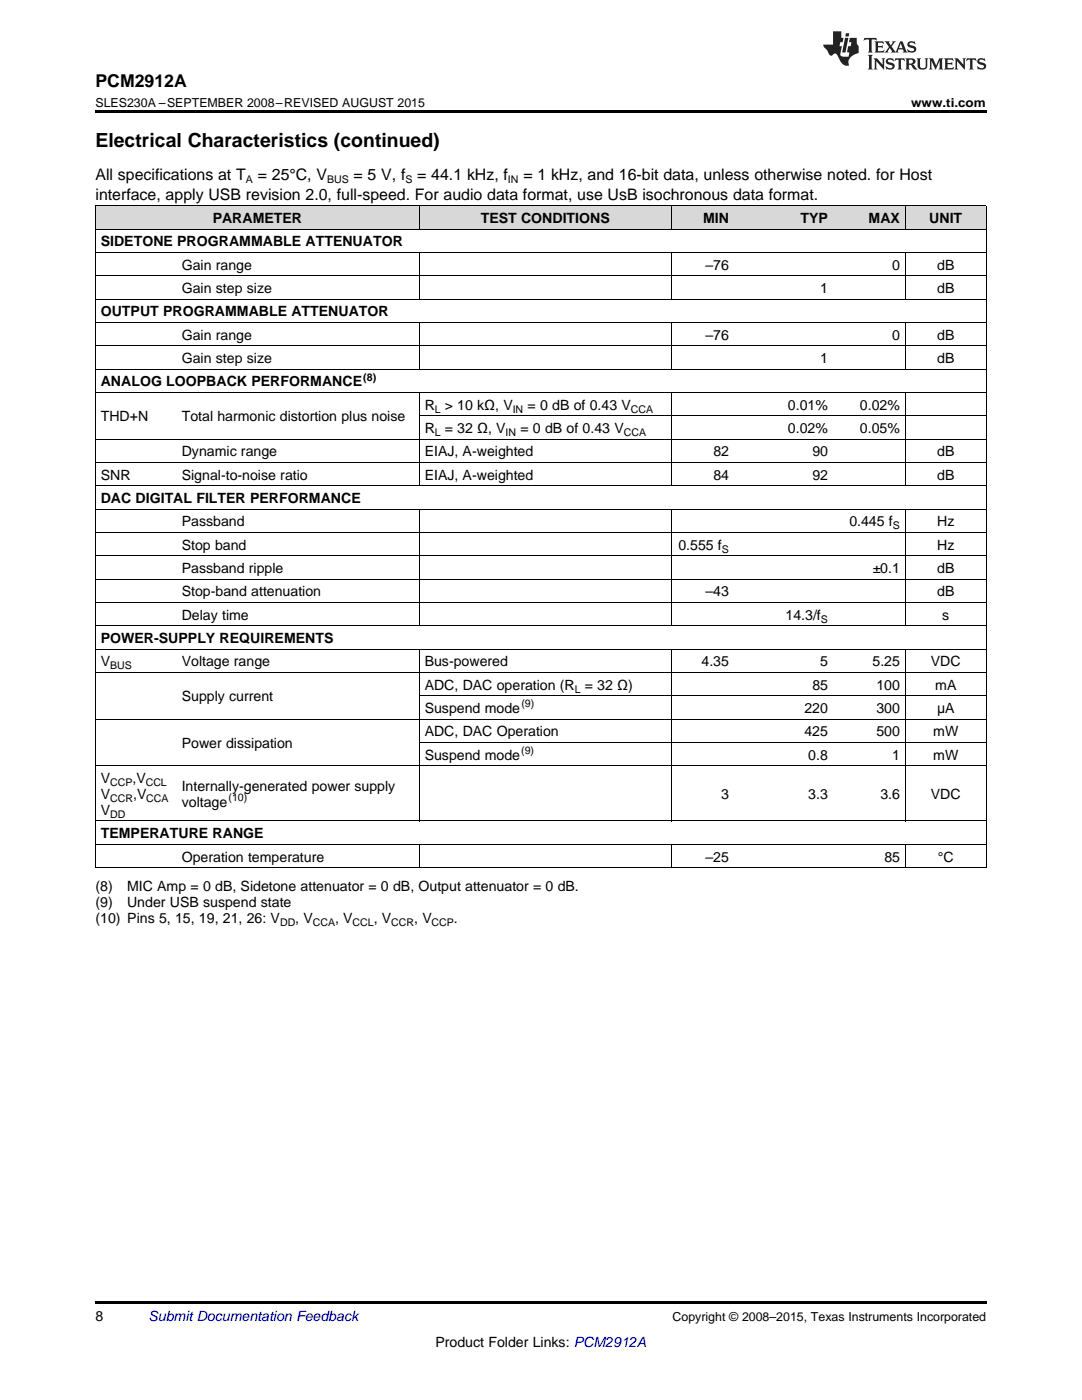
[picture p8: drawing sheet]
<svg xmlns="http://www.w3.org/2000/svg" width="216mm" height="279mm" viewBox="0 0 216 279" stroke-linecap="round" stroke-linejoin="round" font-family="sans-serif">
<defs><g id="words">
<text font-size="3.9" x="19" y="29.3">Electrical Characteristics (continued)</text>
<text font-size="3.5" x="19" y="17.3">PCM2912A</text>
<g font-size="3.2">
<text x="19" y="36">All specifications at T</text>
<text x="51.4" y="36">= 25°C, V</text>
<text x="70.6" y="36">= 5 V, f</text>
<text x="83.3" y="36">= 44.1 kHz, f</text>
<text x="104.4" y="36">= 1 kHz, and 16-bit data, unless otherwise noted. for Host</text>
<text x="19" y="39.9">interface, apply USB revision 2.0, full-speed. For audio data format, use UsB isochronous data format.</text>
</g>
<g font-size="2.8">
<text x="42.4" y="44.5">PARAMETER</text>
<text x="95.9" y="44.5">TEST CONDITIONS</text>
<text x="140.3" y="44.5">MIN</text>
<text x="159.7" y="44.5">TYP</text>
<text x="173.3" y="44.5">MAX</text>
<text x="185.4" y="44.5">UNIT</text>
<text x="20.1" y="49.2">SIDETONE PROGRAMMABLE ATTENUATOR</text>
<text x="36.3" y="53.8">Gain range</text>
<text x="140.8" y="53.8">–76</text>
<text x="178" y="53.8">0</text>
<text x="187" y="53.8">dB</text>
<text x="36.3" y="58.5">Gain step size</text>
<text x="163.7" y="58.5">1</text>
<text x="187" y="58.5">dB</text>
<text x="20.1" y="63.1">OUTPUT PROGRAMMABLE ATTENUATOR</text>
<text x="36.3" y="67.8">Gain range</text>
<text x="140.8" y="67.8">–76</text>
<text x="178" y="67.8">0</text>
<text x="187" y="67.8">dB</text>
<text x="20.1" y="77.1">ANALOG LOOPBACK PERFORMANCE</text>
<text x="36.3" y="72.5">Gain step size</text>
<text x="163.7" y="72.5">1</text>
<text x="187" y="72.5">dB</text>
<text x="84.7" y="81.8">R</text>
<text x="88.8" y="81.8">&gt; 10 kΩ, V</text>
<text x="105.3" y="81.8">= 0 dB of 0.43 V</text>
<text x="157.2" y="81.8">0.01%</text>
<text x="171.6" y="81.8">0.02%</text>
<text x="20.1" y="84.1">THD+N</text>
<text x="36.3" y="84.1">Total harmonic distortion plus noise</text>
<text x="84.7" y="86.4">R</text>
<text x="88.8" y="86.4">= 32 Ω, V</text>
<text x="103.9" y="86.4">= 0 dB of 0.43 V</text>
<text x="157.2" y="86.4">0.02%</text>
<text x="171.6" y="86.4">0.05%</text>
<text x="20.1" y="95.7">SNR</text>
<text x="36.3" y="91.1">Dynamic range</text>
<text x="36.3" y="95.7">Signal-to-noise ratio</text>
<text x="84.7" y="91.1">EIAJ, A-weighted</text>
<text x="84.7" y="95.7">EIAJ, A-weighted</text>
<text x="142.3" y="91.1">82</text>
<text x="142.3" y="95.7">84</text>
<text x="162.1" y="91.1">90</text>
<text x="162.1" y="95.7">92</text>
<text x="187" y="91.1">dB</text>
<text x="187" y="95.7">dB</text>
<text x="20.1" y="100.4">DAC DIGITAL FILTER PERFORMANCE</text>
<text x="36.3" y="105.1">Passband</text>
<text x="169.5" y="105.1">0.445 f</text>
<text x="187" y="105.1">Hz</text>
<text x="36.3" y="109.7">Stop band</text>
<text x="135.4" y="109.7">0.555 f</text>
<text x="187" y="109.7">Hz</text>
<text x="36.3" y="114.4">Passband ripple</text>
<text x="36.3" y="119">Stop-band attenuation</text>
<text x="140.8" y="119">–43</text>
<text x="174.1" y="114.4">±0.1</text>
<text x="187" y="114.4">dB</text>
<text x="187" y="119">dB</text>
<text x="36.3" y="123.7">Delay time</text>
<text x="156.7" y="123.7">14.3/f</text>
<text x="188" y="123.7">s</text>
<text x="20.1" y="128.3">POWER-SUPPLY REQUIREMENTS</text>
<text x="20.1" y="133">V</text>
<text x="36.3" y="133">Voltage range</text>
<text x="84.7" y="133">Bus-powered</text>
<text x="84.7" y="137.7">ADC, DAC operation (R</text>
<text x="116.7" y="137.7">= 32 Ω)</text>
<text x="140" y="133">4.35</text>
<text x="162.1" y="137.7">85</text>
<text x="163.7" y="133">5</text>
<text x="174.1" y="133">5.25</text>
<text x="174.9" y="137.7">100</text>
<text x="185.7" y="133">VDC</text>
<text x="186.6" y="137.7">mA</text>
<text x="36.3" y="140">Supply current</text>
<text x="84.7" y="142.3">Suspend mode</text>
<text x="160.5" y="142.3">220</text>
<text x="174.9" y="142.3">300</text>
<text x="187" y="142.3">μA</text>
<text x="36.3" y="149.3">Power dissipation</text>
<text x="84.7" y="147">ADC, DAC Operation</text>
<text x="160.5" y="147">425</text>
<text x="174.9" y="147">500</text>
<text x="186.2" y="147">mW</text>
<text x="84.7" y="151.6">Suspend mode</text>
<text x="161.3" y="151.6">0.8</text>
<text x="178" y="151.6">1</text>
<text x="186.2" y="151.6">mW</text>
<text x="20.1" y="156.3">V</text>
<text x="20.1" y="159.5">V</text>
<text x="26.4" y="156.3">,V</text>
<text x="26.6" y="159.5">,V</text>
<text x="36.3" y="157.9">Internally-generated power supply</text>
<text x="36.3" y="161">voltage</text>
<text x="143.9" y="159.5">3</text>
<text x="161.3" y="159.5">3.3</text>
<text x="175.7" y="159.5">3.6</text>
<text x="185.7" y="159.5">VDC</text>
<text x="20.1" y="162.6">V</text>
<text x="20.1" y="167.3">TEMPERATURE RANGE</text>
<text x="36.3" y="171.9">Operation temperature</text>
<text x="140.8" y="171.9">–25</text>
<text x="176.5" y="171.9">85</text>
<text x="187.1" y="171.9">°C</text>
<text x="19" y="177.8">(8)</text>
<text x="25.4" y="177.8">MIC Amp = 0 dB, Sidetone attenuator = 0 dB, Output attenuator = 0 dB.</text>
<text x="19" y="181">(9)</text>
<text x="19" y="184.1">(10) Pins 5, 15, 19, 21, 26: V</text>
<text x="25.4" y="181">Under USB suspend state</text>
<text x="58.9" y="184.1">, V</text>
<text x="66.9" y="184.1">, V</text>
<text x="74.6" y="184.1">, V</text>
<text x="82.6" y="184.1">, V</text>
<text x="90.6" y="184.1">.</text>
<text x="19" y="263.6">8</text>
<text x="86.9" y="268.9">Product Folder Links: PCM2912A</text>
</g>
<text font-size="2.8" fill="#0000c8" x="29.6" y="263.6">Submit Documentation Feedback</text>
<g font-size="2.5">
<text x="19" y="21.4">SLES230A –SEPTEMBER 2008–REVISED AUGUST 2015</text>
<text x="181.8" y="21.4">www.ti.com</text>
<text x="134.2" y="263.6">Copyright © 2008–2015, Texas Instruments Incorporated</text>
</g>
<g font-size="2.1">
<text x="49.1" y="36.6">A</text>
<text x="65.3" y="36.6">BUS</text>
<text x="80.9" y="36.6">S</text>
<text x="101.4" y="36.6">IN</text>
<text x="72.5" y="76">(8)</text>
<text x="86.7" y="82.3">L</text>
<text x="102.3" y="82.3">IN</text>
<text x="125.9" y="82.3">CCA</text>
<text x="86.7" y="87">L</text>
<text x="100.9" y="87">IN</text>
<text x="124.5" y="87">CCA</text>
<text x="178.2" y="105.6">S</text>
<text x="144" y="110.3">S</text>
<text x="163.8" y="124.2">S</text>
<text x="22" y="133.6">BUS</text>
<text x="104" y="141.2">(9)</text>
<text x="114.7" y="138.2">L</text>
<text x="104" y="150.5">(9)</text>
<text x="22" y="156.8">CCP</text>
<text x="22" y="160">CCR</text>
<text x="29.1" y="156.8">CCL</text>
<text x="29.2" y="160">CCA</text>
<text x="45.6" y="159.9">(10)</text>
<text x="22" y="163.2">DD</text>
<text x="55.9" y="184.7">DD</text>
<text x="62.4" y="184.7">CCA</text>
<text x="70.3" y="184.7">CCL</text>
<text x="78.1" y="184.7">CCR</text>
<text x="86.1" y="184.7">CCP</text>
</g>
</g></defs>
<g fill="#d8d8d8">
<path d="M19 41.1h16.2v4.7h-16.2z"/>
<path d="M35.2 41.1h48.5v4.7h-48.5z"/>
<path d="M83.7 41.1h50.3v4.7h-50.3z"/>
<path d="M134 41.1h12.5v4.7h-12.5z"/>
<path d="M146.5 41.1h19.8v4.7h-19.8z"/>
<path d="M166.3 41.1h14.4v4.7h-14.4z"/>
<path d="M180.7 41.1h16.1v4.7h-16.1z"/>
</g>
<path d="M19 22h177.8v.5h-177.8zM19 259.7h177.8v.5h-177.8z" fill="#000"/>
<g fill="none" stroke="#000" stroke-width=".2">
<path d="M19 59.7h177.8M19 55.1h177.8M19 50.4h177.8M19 45.7h177.8M19 41.1h177.8M19.1 41.1v132.1M83.6 41.1v4.7M83.6 50.4v9.4M133.9 41.1v4.7M133.9 50.4v9.4M180.6 41.1v4.7M180.6 50.4v9.4"/>
<path d="M196.8 41.1v132.1M19 78.3h177.8M19 73.7h177.8M19 69h177.8M19 64.4h177.8M83.6 64.4v9.3M83.6 78.4v18.6M133.9 64.4v9.3M133.9 78.4v18.6M180.6 64.4v9.3M180.6 78.4v18.6M19 97h177.8"/>
<path d="M19 92.3h177.8M19 87.6h177.8M83.7 83h113.1M19 115.6h177.8M19 110.9h177.8M19 106.3h177.8M19 101.6h177.8M83.6 101.7v23.3M133.9 101.7v23.3M180.6 101.7v23.3M19 134.2h177.8M19 129.6h177.8"/>
<path d="M19 124.9h177.8M19 120.2h177.8M83.6 129.6v34.3M83.7 138.9h113.1M133.9 129.6v34.3M180.6 129.6v34.3M19 152.8h177.8M19 143.5h177.8M83.7 148.2h113.1M19 173.2h177.8M19 168.5h177.8M19 163.8h177.8"/>
<path d="M83.6 168.6v4.6M133.9 168.6v4.6M180.6 168.6v4.6"/>
</g>
<g fill="#231f20">
<path d="M172.5 7.6l-.1 .5 .4-.2h.6v.1v2.1l-.2 .4h.9l-.2-.4v-2.1l.1-.1h.5l.5 .2-.2-.5zM174.5 8.3l.2 .3v1.5l-.2 .4h1.8l.2-.6a1.04 1.04 0 0 1-1.3 .2v-.7h.6l.3 .2v-.6l-.3 .2h-.6v-.6l.8-.1 .4 .3-.2-.5zM176.5 8.3l.9 1.1-.9 1.1h.8l-.2-.2 .4-.7 .5 .7-.2 .2h1.5l-.2-.2 .2-.4h.9l.1 .4-.2 .2h1l-.3-.3-.7-1.9h-.5l-.9 2-.8-1 .9-1h-.8l.1 .3-.4 .5-.3-.6 .1-.2zM179.7 8.6l.4 1h-.7zM181.3 8.4a.63 .63 0 0 0-.2 .7 .63 .63 0 0 0 .6 .4l.6 .2 .1 .2a.75 .75 0 0 1-.7 .4 .75 .75 0 0 1-.6-.5l.1 .7 .1-.1a1.11 1.11 0 0 0 1.5-.6 1.13 1.13 0 0 0-1.2-.8l-.1-.4a1.04 1.04 0 0 1 1.2 .2l-.2-.5-.2 .1-.4-.2zM173.2 10.9l.2 .4v2.2l-.2 .4h1l-.3-.4v-2.2l.3-.4zM174.3 11.6l.3 .4v1.5l-.3 .4h.8l-.2-.4v-1.3l1.5 1.7v-1.9l.2-.4h-.7l.2 .4v.9l-1.1-1.3zM177 11.8a.62 .62 0 0 0-.2 .7 .62 .62 0 0 0 .6 .4l.6 .1 .1 .3a.76 .76 0 0 1-.7 .3 .76 .76 0 0 1-.7-.4l.2 .7 .1-.1a1.11 1.11 0 0 0 1.5-.6 1.13 1.13 0 0 0-1.2-.8l-.1-.4a1.04 1.04 0 0 1 1.2 .2l-.2-.6-.2 .1-.5-.1zM178.7 11.6l-.2 .6a.61 .61 0 0 1 .8-.3v1.6l-.2 .4h.9l-.2-.4v-1.6a.63 .63 0 0 1 .7 .3l-.1-.6zM180.6 11.6l.3 .4v1.5l-.3 .4h1l-.2-.2-.1-.8 .6 .2a.76 .76 0 0 0 1.2 .7l-1-1a.58 .58 0 0 0 .6-.5 .58 .58 0 0 0-.5-.6zM181.4 11.9h.1a.45 .45 0 0 1 .5 .1 .45 .45 0 0 1 .1 .5l-.8 .2zM182.9 11.6l.2 .2a2.17 2.17 0 0 0 .3 1.9 .99 .99 0 0 0 1.6-.6v-1.1l.2-.4h-.7l.2 .2a1.92 1.92 0 0 1-.2 1.8 .6 .6 0 0 1-.9-.5v-1.1l.2-.4zM185.4 11.6l.2 .4v1.5l-.2 .4h.7l-.2-.4v-1.4l.8 1.8 .8-1.8v1.4l-.2 .4h.9l-.2-.4v-1.5l.2-.4h-.8l-.6 1.5-.6-1.5zM188.4 11.6l.2 .4v1.5l-.2 .4h1.8l.1-.6a1.04 1.04 0 0 1-1.2 .1v-.6h.5l.4 .2v-.6l-.4 .2h-.5v-.7h.8l.3 .3-.1-.6zM190.5 11.6l.2 .4v1.5l-.2 .4h.7l-.2-.4v-1.3l1.5 1.7v-1.9l.2-.4h-.7l.2 .4v.9l-1.1-1.3zM192.9 11.6l-.1 .6a.61 .61 0 0 1 .7-.3l.1 1.6-.3 .4h1l-.3-.4 .1-1.6a.63 .63 0 0 1 .7 .3l-.1-.6zM195.2 11.8a.62 .62 0 0 0-.2 .7 .62 .62 0 0 0 .6 .4l.6 .1 .1 .3a.76 .76 0 0 1-.7 .3 .76 .76 0 0 1-.6-.4l.1 .7 .1-.1a1.11 1.11 0 0 0 1.6-.6 1.13 1.13 0 0 0-1.3-.8l-.1-.4a1.04 1.04 0 0 1 1.2 .2l-.1-.6-.2 .1-.5-.1z"/>
<path d="M166.2 6.3v2.6h-1.9v.4l.8 .9a.91 .91 0 0 0 1 .8 .56 .56 0 0 1 .5-.3 .56 .56 0 0 1 .5 .3l.4 .8a1.53 1.53 0 0 0 1.9 1.2 1.54 1.54 0 0 1 1-2.1l.9-.3v-1.4a1.52 1.52 0 0 1-.4-1.6h-1.3l-.2 .8h.5l-.2 .8h-.5l-.1 1v.2l.4 .1-.2 .8a1.93 1.93 0 0 1-1.6-.3l.3-1.8h-.5l.2-.8h.4l.2-.8h-.4v-1.3zM168.6 7.6l-.6 2.9h.7l.6-2.9zM168.8 6.6l-.1 .7h.6l.2-.7z"/>
</g>
<use href="#words"/>
</svg>
